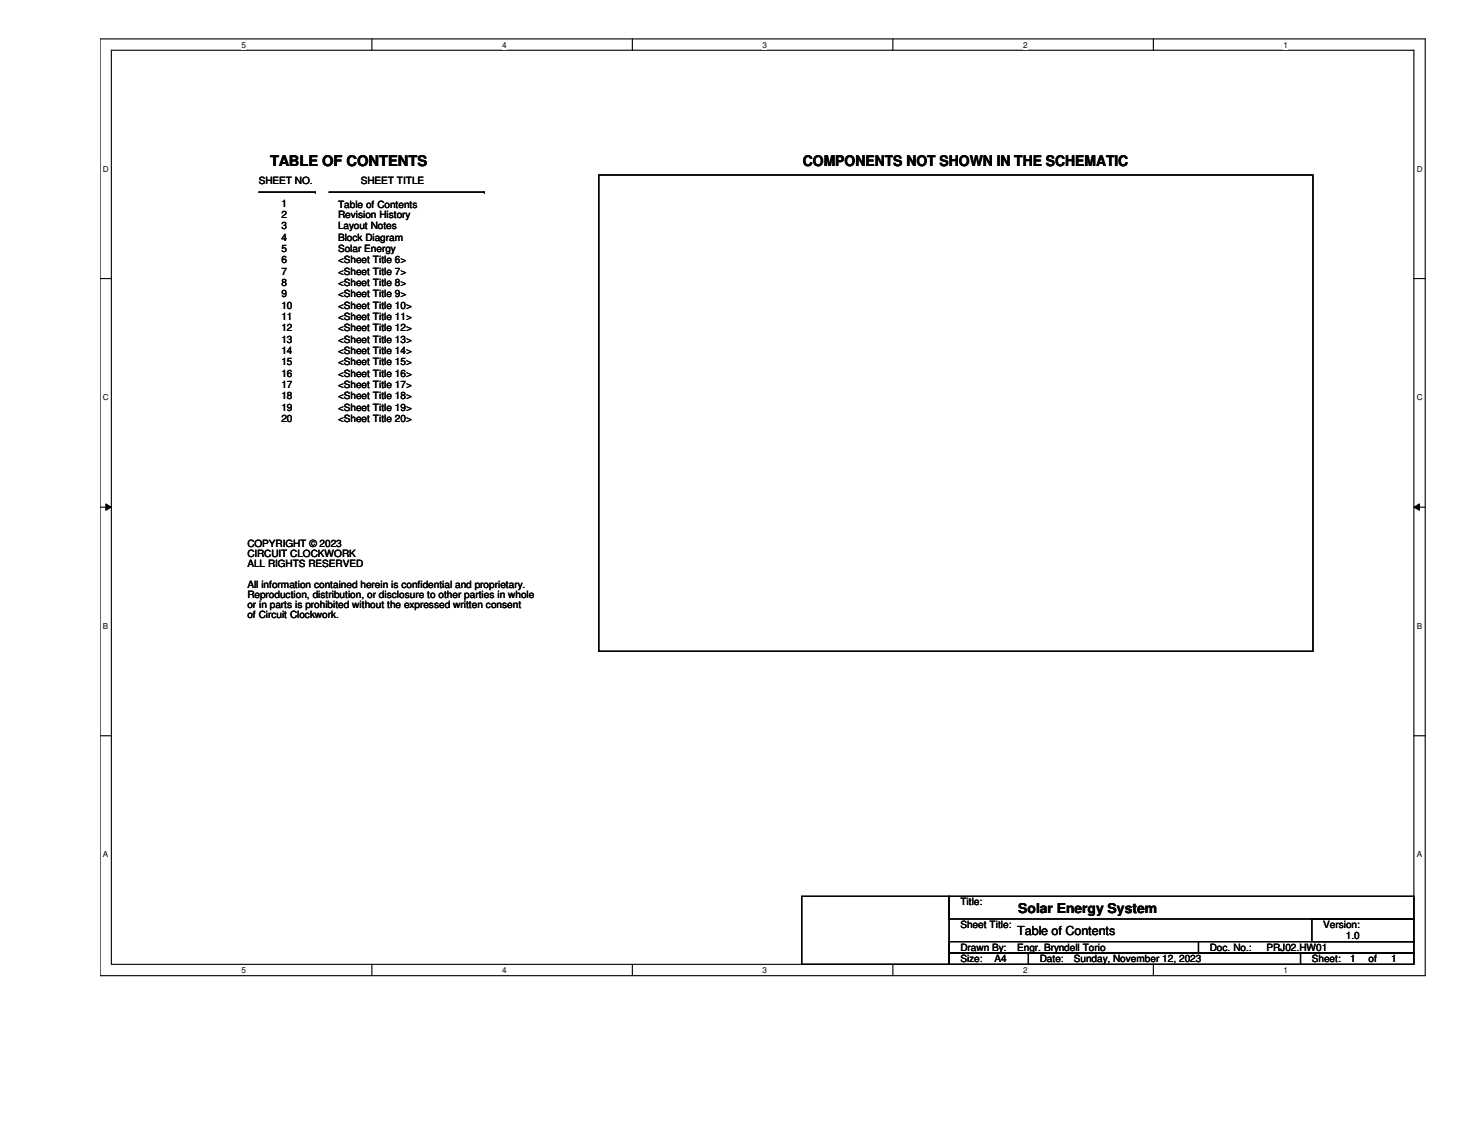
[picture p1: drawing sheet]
<svg xmlns="http://www.w3.org/2000/svg" width="279mm" height="216mm" viewBox="0 0 279 216" stroke-linecap="round" stroke-linejoin="round" font-family="sans-serif">
<defs><g id="words">
<g font-size="2.8">
<text x="51.4" y="31.6">TABLE OF CONTENTS</text>
<text x="152.9" y="31.6">COMPONENTS NOT SHOWN IN THE SCHEMATIC</text>
</g>
<text font-size="2.6" x="193.9" y="173.9">Solar Energy System</text>
<text font-size="2.4" x="193.7" y="178">Table of Contents</text>
<g font-size="1.9">
<text x="49.3" y="35">SHEET NO.</text>
<text x="68.7" y="35">SHEET TITLE</text>
<text x="53.6" y="39.3">1</text>
<text x="53.6" y="41.5">2</text>
<text x="64.4" y="39.5">Table of Contents</text>
<text x="64.4" y="41.5">Revision History</text>
<text x="53.6" y="43.6">3</text>
<text x="53.6" y="45.8">4</text>
<text x="53.6" y="48">5</text>
<text x="64.4" y="45.8">Block Diagram</text>
<text x="64.4" y="48">Solar Energy</text>
<text x="64.4" y="43.6">Layout Notes</text>
<text x="53.6" y="50.1">6</text>
<text x="53.6" y="52.3">7</text>
<text x="64.4" y="50.1">&lt;Sheet Title 6&gt;</text>
<text x="64.4" y="52.3">&lt;Sheet Title 7&gt;</text>
<text x="53.6" y="54.4">8</text>
<text x="53.6" y="56.6">9</text>
<text x="53.6" y="58.8">10</text>
<text x="64.4" y="54.4">&lt;Sheet Title 8&gt;</text>
<text x="64.4" y="56.6">&lt;Sheet Title 9&gt;</text>
<text x="64.4" y="58.8">&lt;Sheet Title 10&gt;</text>
<text x="53.6" y="60.9">11</text>
<text x="53.6" y="63.1">12</text>
<text x="53.6" y="65.2">13</text>
<text x="64.4" y="60.9">&lt;Sheet Title 11&gt;</text>
<text x="64.4" y="63.1">&lt;Sheet Title 12&gt;</text>
<text x="64.4" y="65.2">&lt;Sheet Title 13&gt;</text>
<text x="53.6" y="71.7">16</text>
<text x="53.6" y="67.4">14</text>
<text x="53.6" y="69.6">15</text>
<text x="64.4" y="67.4">&lt;Sheet Title 14&gt;</text>
<text x="64.4" y="69.6">&lt;Sheet Title 15&gt;</text>
<text x="64.4" y="71.7">&lt;Sheet Title 16&gt;</text>
<text x="53.6" y="73.9">17</text>
<text x="53.6" y="76">18</text>
<text x="64.4" y="73.9">&lt;Sheet Title 17&gt;</text>
<text x="64.4" y="76">&lt;Sheet Title 18&gt;</text>
<text x="53.6" y="78.2">19</text>
<text x="53.6" y="80.3">20</text>
<text x="64.4" y="78.2">&lt;Sheet Title 19&gt;</text>
<text x="64.4" y="80.3">&lt;Sheet Title 20&gt;</text>
<text x="47.1" y="104.1">COPYRIGHT © 2023</text>
<text x="47.1" y="106">CIRCUIT CLOCKWORK</text>
<text x="47.1" y="108">ALL RIGHTS RESERVED</text>
<text x="47.1" y="111.9">All information contained herein is confidential and proprietary.</text>
<text x="47.1" y="113.8">Reproduction, distribution, or disclosure to other parties in whole</text>
<text x="47.1" y="115.8">or in parts is prohibited without the expressed written consent</text>
<text x="47.1" y="117.7">of Circuit Clockwork.</text>
<text x="182.9" y="172.3">Title:</text>
<text x="182.9" y="176.7">Sheet Title:</text>
<text x="252" y="176.7">Version:</text>
<text x="256.3" y="178.8">1.0</text>
<text x="182.9" y="181">Drawn By:</text>
<text x="182.9" y="183.1">Size:</text>
<text x="189.4" y="183.1">A4</text>
<text x="193.7" y="181">Engr. Bryndell Torio</text>
<text x="198" y="183.1">Date:</text>
<text x="204.5" y="183.1">Sunday, November 12, 2023</text>
<text x="230.4" y="181">Doc. No.:</text>
<text x="241.2" y="181">PRJ02.HW01</text>
<text x="249.9" y="183.1">Sheet:</text>
<text x="257.2" y="183.1">1</text>
<text x="260.6" y="183.1">of</text>
<text x="265" y="183.1">1</text>
</g>
<g font-size="1.6">
<text x="46" y="9.1">5</text>
<text x="95.6" y="9.1">4</text>
<text x="145.2" y="9.1">3</text>
<text x="194.9" y="9.1">2</text>
<text x="244.5" y="9.1">1</text>
<text x="19.6" y="32.7">D</text>
<text x="269.8" y="32.7">D</text>
<text x="19.6" y="76.2">C</text>
<text x="269.8" y="76.2">C</text>
<text x="19.6" y="119.7">B</text>
<text x="269.8" y="119.7">B</text>
<text x="19.6" y="163.2">A</text>
<text x="269.8" y="163.2">A</text>
<text x="46" y="185.3">5</text>
<text x="95.6" y="185.3">4</text>
<text x="145.2" y="185.3">3</text>
<text x="194.9" y="185.3">2</text>
<text x="244.5" y="185.3">1</text>
</g>
</g></defs>
<path d="M19.1 7.4h252.3v178.4h-252.3zM21.2 9.6h248.1v174h-248.1z" fill="none" stroke="#000" stroke-width=".21"/>
<g fill="#fff">
<path d="M46 7.7h.9v1.7h-.9z"/>
<path d="M46 183.9h.9v1.7h-.9z"/>
</g>
<path d="M70.8 7.4v2.2M70.8 183.6v2.2" fill="none" stroke="#000" stroke-width=".21"/>
<g fill="#fff">
<path d="M95.6 7.7h.9v1.7h-.9z"/>
<path d="M95.6 183.9h.9v1.7h-.9z"/>
</g>
<path d="M120.4 7.4v2.2M120.4 183.6v2.2" fill="none" stroke="#000" stroke-width=".21"/>
<g fill="#fff">
<path d="M145.2 7.7h.9v1.7h-.9z"/>
<path d="M145.2 183.9h.9v1.7h-.9z"/>
</g>
<path d="M170.1 7.4v2.2M170.1 183.6v2.2" fill="none" stroke="#000" stroke-width=".21"/>
<g fill="#fff">
<path d="M194.9 7.7h.8v1.7h-.8z"/>
<path d="M194.9 183.9h.8v1.7h-.8z"/>
</g>
<path d="M219.7 7.4v2.2M219.7 183.6v2.2" fill="none" stroke="#000" stroke-width=".21"/>
<g fill="#fff">
<path d="M244.5 7.7h.8v1.7h-.8z"/>
<path d="M244.5 183.9h.8v1.7h-.8z"/>
<path d="M19.6 31.3h1.1v1.7h-1.1z"/>
<path d="M269.8 31.3h1.1v1.7h-1.1z"/>
<path d="M19.6 74.8h1.1v1.7h-1.1z"/>
<path d="M269.8 74.8h1.1v1.7h-1.1z"/>
</g>
<path d="M19.1 53h2.1M269.3 53h2.1" fill="none" stroke="#000" stroke-width=".21"/>
<g fill="#fff">
<path d="M19.6 118.3h1v1.7h-1z"/>
<path d="M269.8 118.3h1v1.7h-1z"/>
</g>
<path d="M19.1 96.6h2.1M269.3 96.6h2.1" fill="none" stroke="#000" stroke-width=".21"/>
<path d="M20.2 95.9l1 .7-1 .6zM269.3 96.6l1-.7v1.3z" fill="#000"/>
<path d="M20.2 95.9l1 .7-1 .6zM269.3 96.6l1-.7v1.3z" fill="none" stroke="#000" stroke-width=".19"/>
<g fill="#fff">
<path d="M19.6 161.8h1v1.7h-1z"/>
<path d="M269.8 161.8h1v1.7h-1z"/>
</g>
<g fill="none" stroke="#000" stroke-width=".21">
<path d="M49.3 36.6h10.8M60.1 36.6h.1M62.7 36.6h29.5M92.2 36.6h.1M114 33.3h136.1v90.7h-136.1zM19.1 140.1h2.1M269.3 140.1h2.1M152.7 170.6h28.1v13h-28.1zM180.8 170.6h88.5v4.4h-88.5zM180.8 179.3h47.5v2.1h-47.5zM228.3 179.3h41v2.1h-41zM249.9 175h19.4v4.3h-19.4z"/>
<path d="M180.8 181.4h15.1v2.2h-15.1zM195.9 181.4h51.8v2.2h-51.8zM247.7 181.4h21.6v2.2h-21.6z"/>
</g>
<use href="#words"/>
</svg>
